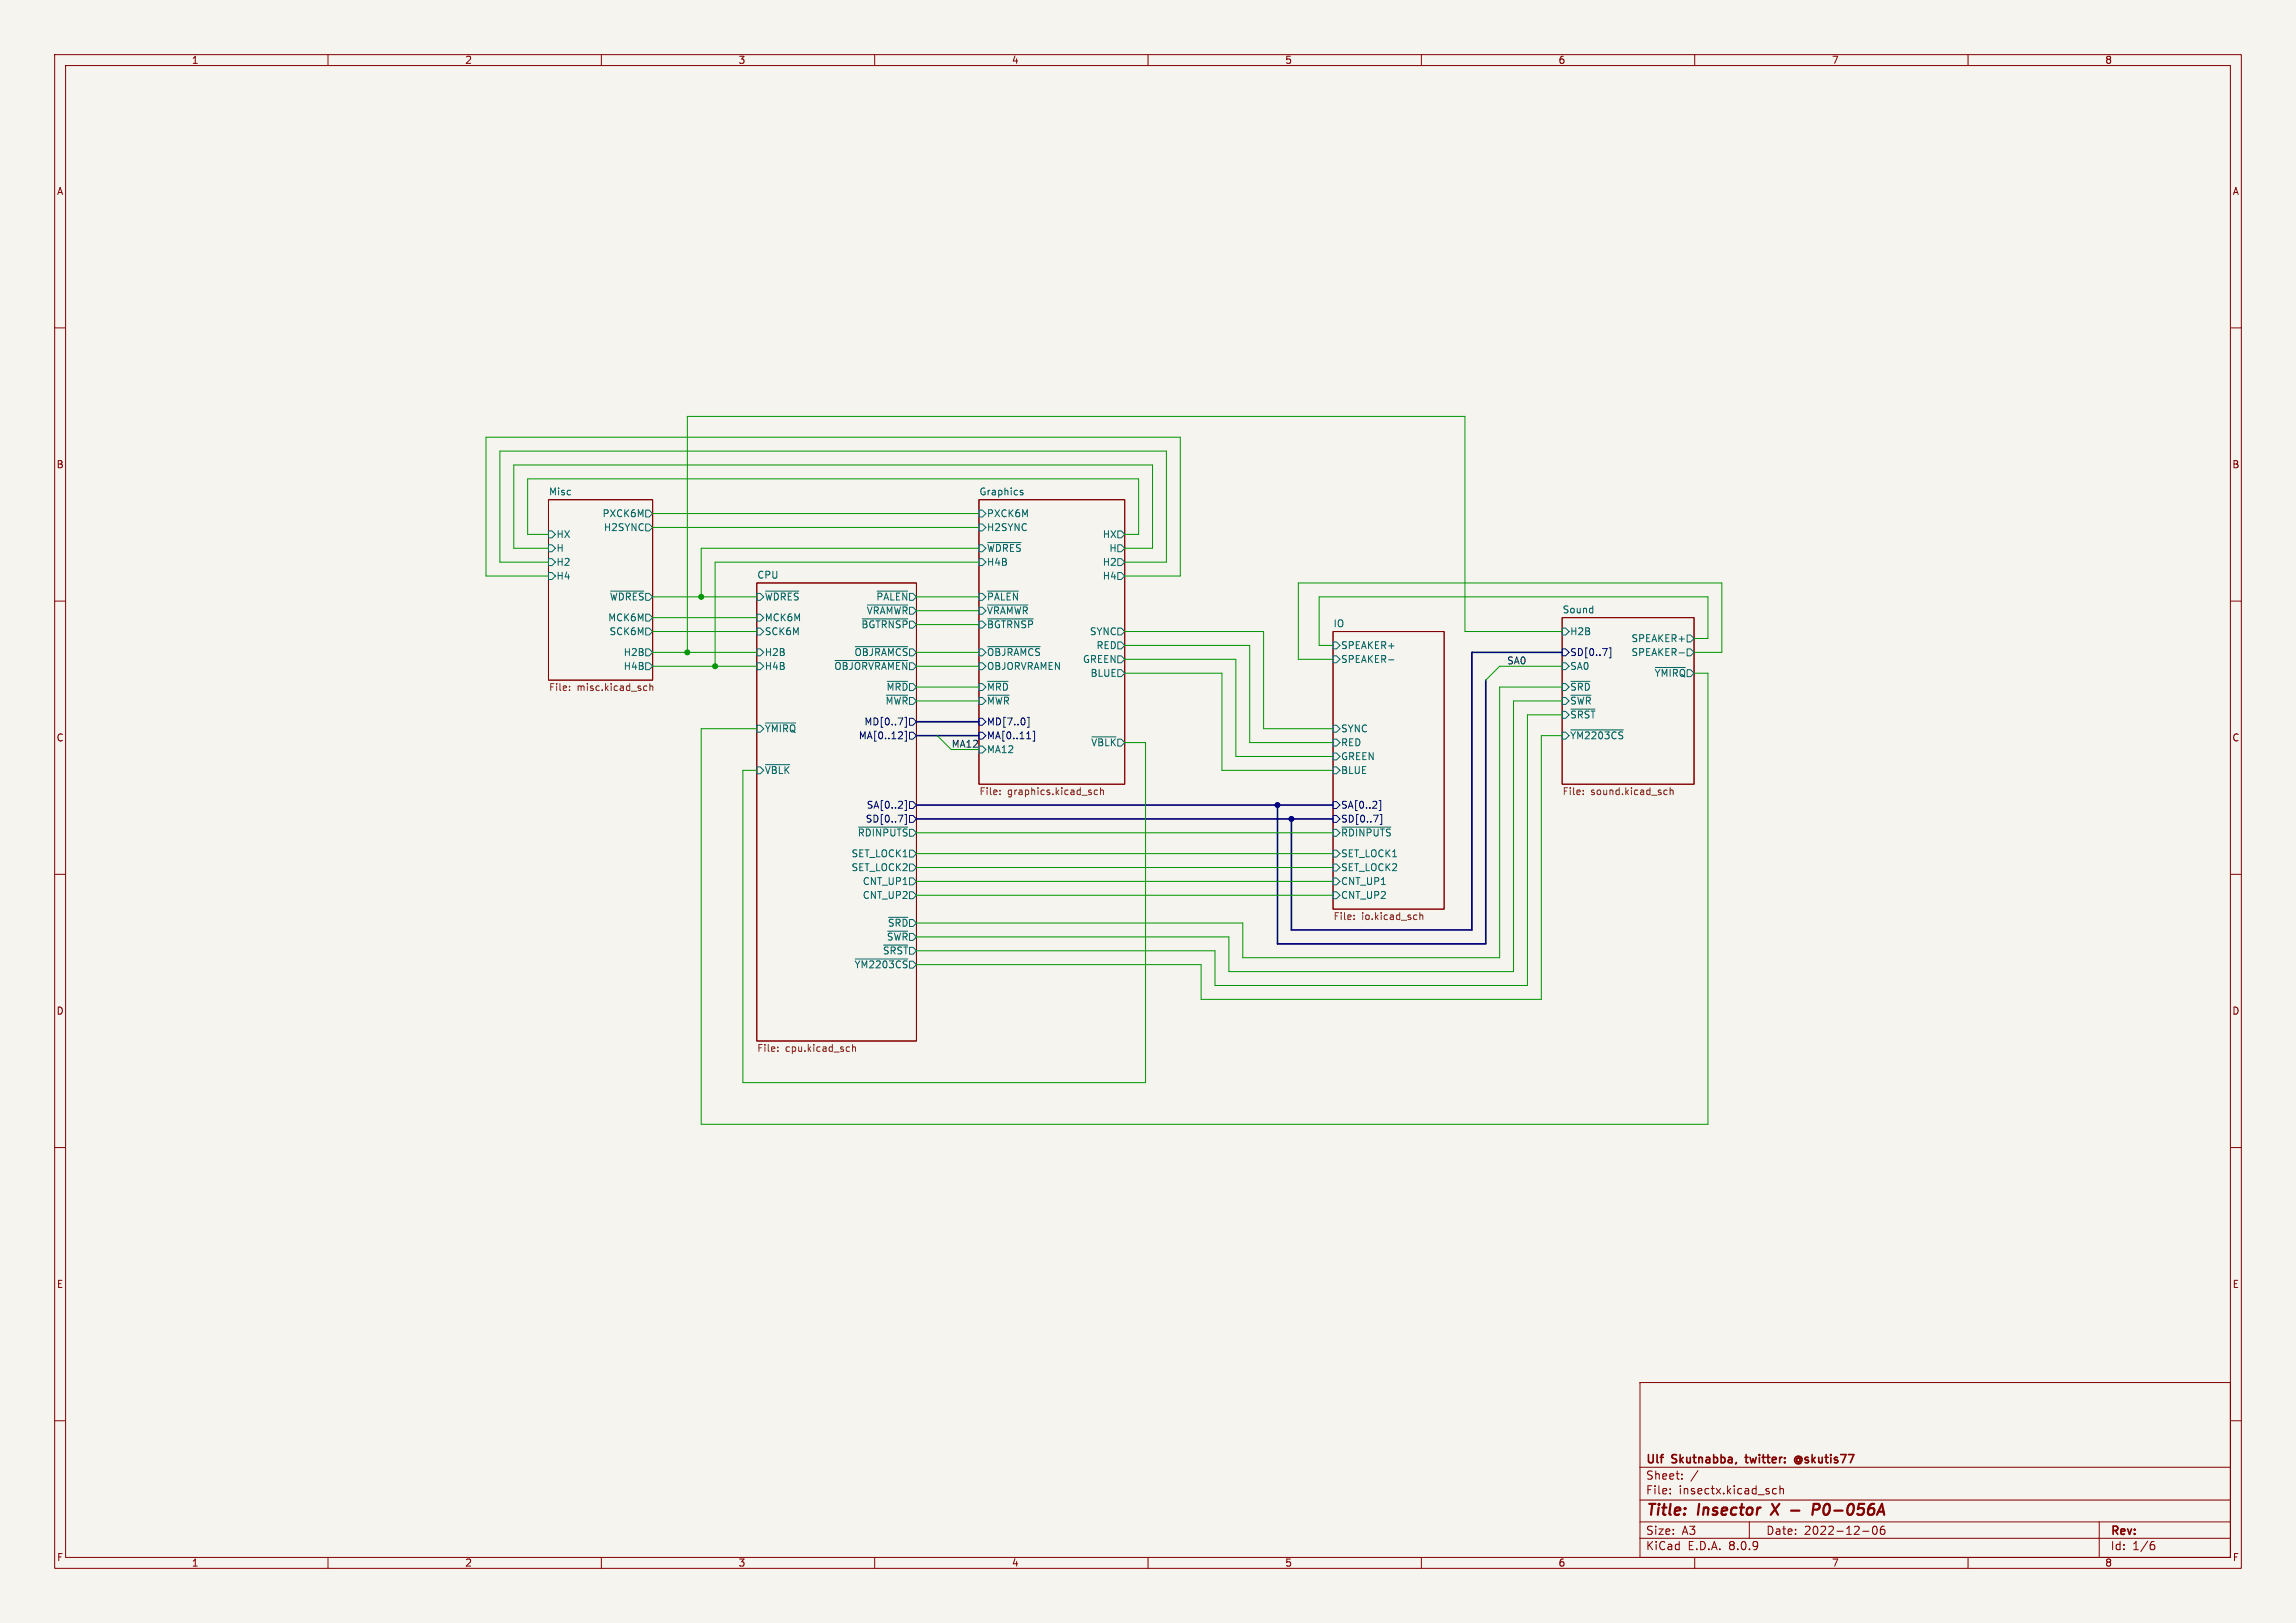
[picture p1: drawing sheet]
<svg xmlns="http://www.w3.org/2000/svg" width="420mm" height="297mm" viewBox="0 0 420 297" stroke-linecap="round" stroke-linejoin="round" font-family="sans-serif">
<defs><g id="words">
<g font-size="2.8" fill="#840000">
<text x="301" y="277.9">Title:</text>
<text x="310.6" y="277.9">Insector</text>
<text x="325" y="277.9">X</text>
<text x="334" y="277.9">P0-056A</text>
</g>
<g font-size="2.1" fill="#840000">
<text x="301" y="268.2">Ulf</text>
<text x="305.9" y="268.2">Skutnabba,</text>
<text x="320" y="268.2">twitter:</text>
<text x="329.6" y="268.2">@skutis77</text>
<text x="301" y="273.7">File:</text>
<text x="301" y="271">Sheet:</text>
<text x="307.1" y="273.7">insectx.kicad_sch</text>
<text x="301" y="281.1">Size:</text>
<text x="307.6" y="281.1">A3</text>
<text x="323" y="281.1">Date:</text>
<text x="330" y="281.1">2022-12-06</text>
<text x="386" y="281.3">Rev:</text>
<text x="301" y="283.9">KiCad</text>
<text x="308.7" y="283.9">E.D.A.</text>
<text x="316.3" y="283.9">8.0.9</text>
<text x="386" y="283.9">Id:</text>
<text x="390.1" y="283.9">1/6</text>
</g>
<g font-size="1.8" fill="#840000">
<text x="35" y="11.9">1</text>
<text x="85" y="11.9">2</text>
<text x="135" y="11.9">3</text>
<text x="185" y="11.9">4</text>
<text x="235" y="11.9">5</text>
<text x="285" y="11.9">6</text>
<text x="335" y="11.9">7</text>
<text x="385" y="11.9">8</text>
<text x="10.3" y="35.9">A</text>
<text x="408.3" y="35.9">A</text>
<text x="10.3" y="85.9">B</text>
<text x="408.2" y="85.9">B</text>
<text x="10.3" y="135.9">C</text>
<text x="408.2" y="135.9">C</text>
<text x="10.3" y="185.9">D</text>
<text x="408.2" y="185.9">D</text>
<text x="10.3" y="235.9">E</text>
<text x="408.3" y="235.9">E</text>
<text x="10.3" y="285.9">F</text>
<text x="35" y="286.9">1</text>
<text x="85" y="286.9">2</text>
<text x="135" y="286.9">3</text>
<text x="185" y="286.9">4</text>
<text x="235" y="286.9">5</text>
<text x="285" y="286.9">6</text>
<text x="335" y="286.9">7</text>
<text x="385" y="286.9">8</text>
<text x="408.3" y="285.9">F</text>
</g>
<g font-size="1.8" fill="#006464">
<text x="100.3" y="90.7">Misc</text>
<text x="110.1" y="94.8">PXCK6M</text>
<text x="179.1" y="90.7">Graphics</text>
<text x="180.4" y="94.8">PXCK6M</text>
<text x="101.7" y="101.2">H</text>
<text x="101.7" y="98.7">HX</text>
<text x="110.4" y="97.4">H2SYNC</text>
<text x="180.4" y="101.2">~{WDRES}</text>
<text x="180.4" y="97.4">H2SYNC</text>
<text x="201.6" y="98.7">HX</text>
<text x="202.8" y="101.2">H</text>
<text x="101.7" y="103.7">H2</text>
<text x="101.7" y="106.3">H4</text>
<text x="138.4" y="106">CPU</text>
<text x="180.4" y="103.7">H4B</text>
<text x="201.6" y="106.3">H4</text>
<text x="201.6" y="103.7">H2</text>
<text x="111.2" y="113.9">MCK6M</text>
<text x="111.5" y="110.1">~{WDRES}</text>
<text x="139.8" y="113.9">MCK6M</text>
<text x="139.8" y="110.1">~{WDRES}</text>
<text x="158.4" y="112.6">~{VRAMWR}</text>
<text x="160.2" y="110.1">~{PALEN}</text>
<text x="180.4" y="112.6">~{VRAMWR}</text>
<text x="180.4" y="110.1">~{PALEN}</text>
<text x="285.8" y="112.3">Sound</text>
<text x="111.4" y="116.4">SCK6M</text>
<text x="139.8" y="116.4">SCK6M</text>
<text x="157.5" y="115.2">~{BGTRNSP}</text>
<text x="180.4" y="115.2">~{BGTRNSP}</text>
<text x="199.3" y="116.4">SYNC</text>
<text x="200.5" y="119">RED</text>
<text x="243.8" y="114.9">IO</text>
<text x="245.2" y="119">SPEAKER+</text>
<text x="287.1" y="116.4">H2B</text>
<text x="298.3" y="117.7">SPEAKER+</text>
<text x="114" y="120.2">H2B</text>
<text x="114" y="122.8">H4B</text>
<text x="139.8" y="122.8">H4B</text>
<text x="139.8" y="120.2">H2B</text>
<text x="152.5" y="122.8">~{OBJORVRAMEN}</text>
<text x="156.2" y="120.2">~{OBJRAMCS}</text>
<text x="180.4" y="120.2">~{OBJRAMCS}</text>
<text x="180.4" y="122.8">OBJORVRAMEN</text>
<text x="198" y="121.5">GREEN</text>
<text x="199.4" y="124.1">BLUE</text>
<text x="245.2" y="121.5">SPEAKER-</text>
<text x="287.1" y="122.8">SA0</text>
<text x="298.3" y="120.2">SPEAKER-</text>
<text x="302.6" y="124.1">~{YMIRQ}</text>
<text x="161.9" y="129.1">~{MWR}</text>
<text x="162.1" y="126.6">~{MRD}</text>
<text x="180.4" y="126.6">~{MRD}</text>
<text x="180.4" y="129.1">~{MWR}</text>
<text x="287.1" y="126.6">~{SRD}</text>
<text x="287.1" y="131.7">~{SRST}</text>
<text x="287.1" y="129.1">~{SWR}</text>
<text x="139.8" y="134.2">~{YMIRQ}</text>
<text x="199.5" y="136.8">~{VBLK}</text>
<text x="245.2" y="136.8">RED</text>
<text x="245.2" y="134.2">SYNC</text>
<text x="287.1" y="135.5">~{YM2203CS}</text>
<text x="139.8" y="141.8">~{VBLK}</text>
<text x="180.4" y="138">MA12</text>
<text x="245.2" y="141.8">BLUE</text>
<text x="245.2" y="139.3">GREEN</text>
<text x="156.8" y="153.3">~{RDINPUTS}</text>
<text x="245.2" y="153.3">~{RDINPUTS}</text>
<text x="155.7" y="157.1">SET_LOCK1</text>
<text x="155.7" y="159.6">SET_LOCK2</text>
<text x="245.2" y="159.6">SET_LOCK2</text>
<text x="245.2" y="157.1">SET_LOCK1</text>
<text x="157.7" y="162.2">CNT_UP1</text>
<text x="157.7" y="164.7">CNT_UP2</text>
<text x="245.2" y="164.7">CNT_UP2</text>
<text x="245.2" y="162.2">CNT_UP1</text>
<text x="162.1" y="172.3">~{SWR}</text>
<text x="162.3" y="169.8">~{SRD}</text>
<text x="156.2" y="177.4">~{YM2203CS}</text>
<text x="161.4" y="174.9">~{SRST}</text>
</g>
<g font-size="1.8" fill="#0f0f0f">
<text x="275.6" y="121.7">SA0</text>
<text x="174" y="136.9">MA12</text>
</g>
<g font-size="1.8" fill="#000084">
<text x="287.1" y="120.2">SD[0..7]</text>
<text x="157" y="135.5">MA[0..12]</text>
<text x="158" y="132.9">MD[0..7]</text>
<text x="180.4" y="132.9">MD[7..0]</text>
<text x="180.4" y="135.5">MA[0..11]</text>
<text x="158.4" y="148.2">SA[0..2]</text>
<text x="245.2" y="148.2">SA[0..2]</text>
<text x="158.3" y="150.7">SD[0..7]</text>
<text x="245.2" y="150.7">SD[0..7]</text>
</g>
<g font-size="1.8" fill="#725600">
<text x="100.3" y="126.8">File:</text>
<text x="105.6" y="126.8">misc.kicad_sch</text>
<text x="179.1" y="145.8">File:</text>
<text x="184.3" y="145.8">graphics.kicad_sch</text>
<text x="285.8" y="145.8">File:</text>
<text x="291" y="145.8">sound.kicad_sch</text>
<text x="243.8" y="168.7">File:</text>
<text x="249.1" y="168.7">io.kicad_sch</text>
<text x="138.4" y="192.8">File:</text>
<text x="143.7" y="192.8">cpu.kicad_sch</text>
</g>
</g></defs>
<path d="M0 0h420v297h-420z" fill="#f5f4ef" stroke="#f5f4ef" stroke-width=".18"/>
<g fill="none" stroke="#840000" stroke-width=".18">
<path d="M10 10h400v277h-400zM12 12h396v273h-396zM60 10v2M110 10v2M160 10v2M210 10v2M260 10v2M310 10v2M360 10v2M10 60h2M408 60h2M100.3 91.4h19.1v33.1h-19.1z"/>
<path d="M179.1 91.4h26.6v52.1h-26.6zM10 110h2M138.4 106.7h29.2v83.8h-29.2zM243.8 115.6h20.4v50.8h-20.4zM285.7 113h24.2v30.5h-24.2zM408 110h2M10 160h2M408 160h2M10 210h2M408 210h2M300 253h108v32h-108zM10 260h2"/>
<path d="M300 278.5h108M300 274.5h108M300 268.5h108M305.5 273.2v.2M305.5 272.5v.1M307.7 270.5v.2M307.7 269.8v.1M310.6 269.1l-1.3 1.9M320 278.5v3M324.9 272.5l-.4-.1-.3 .3v.4l.2 .2h.5M325.6 272.5l.2-.1 .4 .1v.9M325.6 271.9v1.5"/>
<path d="M342.7 279.4l.2-.1a.8 .8 0 0 1 .5 .7 .8 .8 0 0 1-.5 .8l-.2-.2-.2-.4zM344.7 279.3a.59 .59 0 0 0-.8 .6v.6l.2 .2 .4 .1 .2-.2 .1-.5-.1-.2h-.5l-.3 .2M384 278.5v6.5M408 260h2M60 285v2M110 285v2M160 285v2M210 285v2M260 285v2M300 281.5h108M310 285v2M340.7 280.2h1.2"/>
<path d="M360 285v2M393.6 282.7h.4l.2 .2-.1 .5-.5 .2M394 282.1l-.4 .1"/>
</g>
<path d="M325.5 275.2l-1.6 2M327.6 276.4h1.5M331.6 276.3h.8a.55 .55 0 0 0 .5-.5 .55 .55 0 0 0-.4-.6h-.7l-.3 2" fill="none" stroke="#840000" stroke-width=".4"/>
<path d="M319.2 266.7h.6M329.2 266.9a.36 .36 0 0 0-.5 0 .36 .36 0 0 0 0 .5 .36 .36 0 0 0 .5 .1M329.3 266.5a.71 .71 0 0 0-1 .7 .71 .71 0 0 0 1 .6" fill="none" stroke="#840000" stroke-width=".3"/>
<g fill="none" stroke="#006464" stroke-width=".18">
<path d="M100.3 99.7h.7l.6 .6-.6 .7h-.7zM100.3 97.2h.7l.6 .6-.6 .6h-.7zM118.1 95.9h.6l.7 .6-.7 .7h-.6zM118.1 93.3h.6l.7 .7-.7 .6h-.6zM179.1 99.7h.6l.6 .6-.6 .7h-.6zM179.1 95.9h.6l.6 .6-.6 .7h-.6zM179.1 93.3h.6l.6 .7-.6 .6h-.6zM180.7 99.3h6.1M186.7 90.1l.4 .1 .1 .2-.2 .2-.4-.1M186.7 89.8h.4M204.5 99.7h.6l.6 .6-.6 .7h-.6zM204.5 97.2h.6l.6 .6-.6 .6h-.6z"/>
<path d="M100.3 102.2h.7l.6 .7-.6 .6h-.7zM100.3 104.8h.7l.6 .6-.6 .6h-.7zM111.7 108.2h6.1M118.1 114.9h.6l.7 .7-.7 .6h-.6zM118.1 112.4h.6l.7 .6-.7 .7h-.6zM118.1 118.7h.6l.7 .7-.7 .6h-.6zM138.4 118.7h.7l.6 .7-.6 .6h-.7zM138.4 112.4h.7l.6 .6-.6 .7h-.7zM138.4 114.9h.7l.6 .7-.6 .6h-.7zM138.4 108.6h.7l.6 .6-.6 .7h-.7zM140 108.2h6.1M156.4 118.3h9.6"/>
<path d="M157.7 113.3h8.3M158.7 110.7h7.3M160.4 108.2h5.6M179.1 118.7h.6l.6 .7-.6 .6h-.6zM179.1 113.7h.6l.6 .6-.6 .6h-.6zM179.1 111.1h.6l.6 .7-.6 .6h-.6zM179.1 108.6h.6l.6 .6-.6 .7h-.6zM179.1 102.2h.6l.6 .7-.6 .6h-.6zM180.7 108.2h5.6M180.7 118.3h9.6M180.7 113.3h8.3M180.7 110.7h7.3"/>
<path d="M204.5 114.9h.6l.6 .7-.6 .6h-.6zM204.5 117.5h.6l.6 .6-.6 .6h-.6zM204.5 104.8h.6l.6 .6-.6 .6h-.6zM204.5 102.2h.6l.6 .7-.6 .6h-.6zM243.8 117.5h.7l.6 .6-.6 .6h-.7zM285.7 114.9h.7l.6 .7-.6 .6h-.7zM307.1 119.5h1M308.6 116.2h.6l.7 .6-.7 .7h-.6zM308.6 118.7h.6l.7 .7-.7 .6h-.6zM118.1 121.3h.6l.7 .6-.7 .7h-.6zM138.4 132.7h.7l.6 .7-.6 .6h-.7zM138.4 121.3h.7l.6 .6-.6 .7h-.7z"/>
<path d="M140 132.3h5.5M140 139.9h4.4M152.7 120.9h13.3M162.1 127.2h3.9M162.3 124.7h3.7M179.1 125.1h.6l.6 .6-.6 .7h-.6zM179.1 136.5h.6l.6 .7-.6 .6h-.6zM179.1 127.6h.6l.6 .7-.6 .6h-.6zM179.1 121.3h.6l.6 .6-.6 .7h-.6zM180.7 124.7h3.7M180.7 127.2h3.9M199.7 134.8h4.4"/>
<path d="M204.5 122.6h.6l.6 .6-.6 .6h-.6zM204.5 120h.6l.6 .7-.6 .6h-.6zM243.8 135.3h.7l.6 .6-.6 .6h-.7zM243.8 137.8h.7l.6 .6-.6 .7h-.7zM243.8 132.7h.7l.6 .7-.6 .6h-.7zM243.8 120h.7l.6 .7-.6 .6h-.7zM254 120.7h1M285.7 125.1h.7l.6 .6-.6 .7h-.7zM285.7 121.3h.7l.6 .6-.6 .7h-.7zM285.7 130.2h.7l.6 .6-.6 .6h-.7zM285.7 134h.7l.6 .6-.6 .7h-.7zM285.7 127.6h.7l.6 .7-.6 .6h-.7z"/>
<path d="M287.3 124.7h3.5M287.3 129.8h4.5M287.3 133.6h9.7M287.3 127.2h3.7M302.8 122.1h5.5M138.4 140.3h.7l.6 .7-.6 .6h-.7zM157 151.4h9M166.4 155.6h.6l.6 .6-.6 .6h-.6zM166.4 158.1h.6l.6 .7-.6 .6h-.6zM243.8 140.3h.7l.6 .7-.6 .6h-.7zM243.8 151.8h.7l.6 .6-.6 .6h-.7zM243.8 158.1h.7l.6 .7-.6 .6h-.7z"/>
<path d="M243.8 155.6h.7l.6 .6-.6 .6h-.7zM245.4 151.4h9M156.4 175.5h9.6M161.6 172.9h4.4M162.4 170.4h3.6M162.5 167.9h3.5M166.4 160.7h.6l.6 .6-.6 .6h-.6zM166.4 163.2h.6l.6 .6-.6 .7h-.6zM243.8 163.2h.7l.6 .6-.6 .7h-.7zM243.8 160.7h.7l.6 .6-.6 .6h-.7z"/>
</g>
<g fill="none" stroke="#725600" stroke-width=".18">
<path d="M104.2 126.2v.2M104.2 125.6v.1M118 125.5l.3 .1M118.3 126.3l-.3 .1M118.9 125.6l.2-.1 .3 .1v.8M118.9 125.1v1.3M182.9 145.3v.1M182.9 144.6v.2M200.8 144.6h-.4l-.2 .2 .1 .6h.5M201.3 144.7l.2-.1h.3v.8M201.3 144.1v1.3M289.6 145.3v.1"/>
<path d="M289.6 144.6v.2M304.6 144.6h.4M305 145.4h-.4M305.5 144.7l.2-.1h.3v.8M305.5 144.1v1.3M247.7 168.2v.1M247.7 167.5v.1M259.7 167v1.3M259.7 167.6l.2-.2 .3 .1 .1 .8M142.3 192.3v.1M142.3 191.6v.1M155.3 191.6h.1"/>
<path d="M155.4 192.3l-.1 .1M155.9 191.1v1.3M155.9 191.7l.2-.1h.3l.1 .8"/>
</g>
<g fill="none" stroke="#000084" stroke-width=".18">
<path d="M285.7 118.7h.7l.6 .7-.6 .6h-.7zM294.4 118.6h.3v1.8h-.3M164.3 135.2h.8M165 134.1v.4M165.5 131.3h.3v1.8h-.3M165.5 133.8h.3v1.8h-.3M166.4 131.4h.6l.6 .7-.6 .6h-.6zM166.4 134h.6l.6 .6-.6 .7h-.6zM179.1 131.4h.6l.6 .7-.6 .6h-.6zM179.1 134h.6l.6 .6-.6 .7h-.6zM187.8 135.2h.7M187.9 131.3h.3v1.8h-.3"/>
<path d="M188.9 133.8h.4v1.8h-.4M165.5 146.5h.3v1.8h-.3M165.5 149h.3v1.9h-.3M166.4 149.2h.6l.6 .7-.6 .6h-.6zM166.4 146.7h.6l.6 .6-.6 .7h-.6zM243.8 149.2h.7l.6 .7-.6 .6h-.7zM243.8 146.7h.7l.6 .6-.6 .7h-.7zM252.3 146.5h.3v1.8h-.3M252.4 149h.4v1.9h-.4"/>
</g>
<path d="M285.7 119.4h-16.5v50.8h-33v-20.3M167.6 134.6h11.5M167.6 132.1h11.5M271.8 124.5v48.2h-38.1v-25.4M167.6 147.3h76.2M167.6 149.9h76.2" fill="none" stroke="#000084" stroke-width=".3"/>
<g fill="none" stroke="#009600" stroke-width=".18">
<path d="M100.3 97.8h-3.8v-10.2h111.8v10.2h-2.6M119.4 96.5h59.7M119.4 94h59.7M100.3 105.4h-11.4v-25.4h127v25.4h-10.2M100.3 102.9h-8.9v-20.3h122v20.3h-7.7M100.3 100.3h-6.3v-15.2h116.8v15.2h-5.1M119.4 115.6h19M119.4 109.2h19M119.4 113h19M119.4 119.4h19M167.6 114.3h11.5M167.6 109.2h11.5"/>
<path d="M167.6 119.4h11.5M167.6 111.8h11.5M179.1 100.3h-50.8v8.9M179.1 102.9h-48.3v19M205.7 118.1h22.9v17.8h15.2M205.7 115.6h25.4v17.8h12.7M285.7 115.6h-17.7v-39.4h-142.3v43.2M309.9 116.8h2.5v-7.6h-71.1v8.9h2.5M309.9 119.4h5.1v-12.7h-77.5v14h6.3M119.4 121.9h19M167.6 128.3h11.5M167.6 121.9h11.5"/>
<path d="M167.6 125.7h11.5M171.4 134.6l2.6 2.6h5.1M205.7 135.9h3.8v62.2h-73.6v-57.1h2.5M205.7 123.2h17.8v17.8h20.3M205.7 120.7h20.4v17.7h17.7M285.7 134.6h-3.8v48.3h-62.2v-6.4h-52.1M285.7 130.8h-6.3v49.5h-57.2v-6.3h-54.6M285.7 128.3h-8.8v49.5h-52.1v-6.3h-57.2M285.7 125.7h-11.4v49.6h-47v-6.4h-59.7M285.7 121.9h-11.4l-2.5 2.6M309.9 123.2h2.5v82.5h-184.1v-72.3h10.1M167.6 156.2h76.2"/>
<path d="M167.6 152.4h76.2M167.6 158.8h76.2M167.6 161.3h76.2M167.6 163.8h76.2"/>
</g>
<g fill="#009600" stroke="#009600" stroke-width=".18">
<circle cx="125.7" cy="119.4" r=".46"/>
<circle cx="128.3" cy="109.2" r=".46"/>
<circle cx="130.8" cy="121.9" r=".46"/>
</g>
<g fill="#000084" stroke="#000084" stroke-width=".18">
<circle cx="233.7" cy="147.3" r=".46"/>
<circle cx="236.2" cy="149.9" r=".46"/>
</g>
<use href="#words"/>
</svg>
